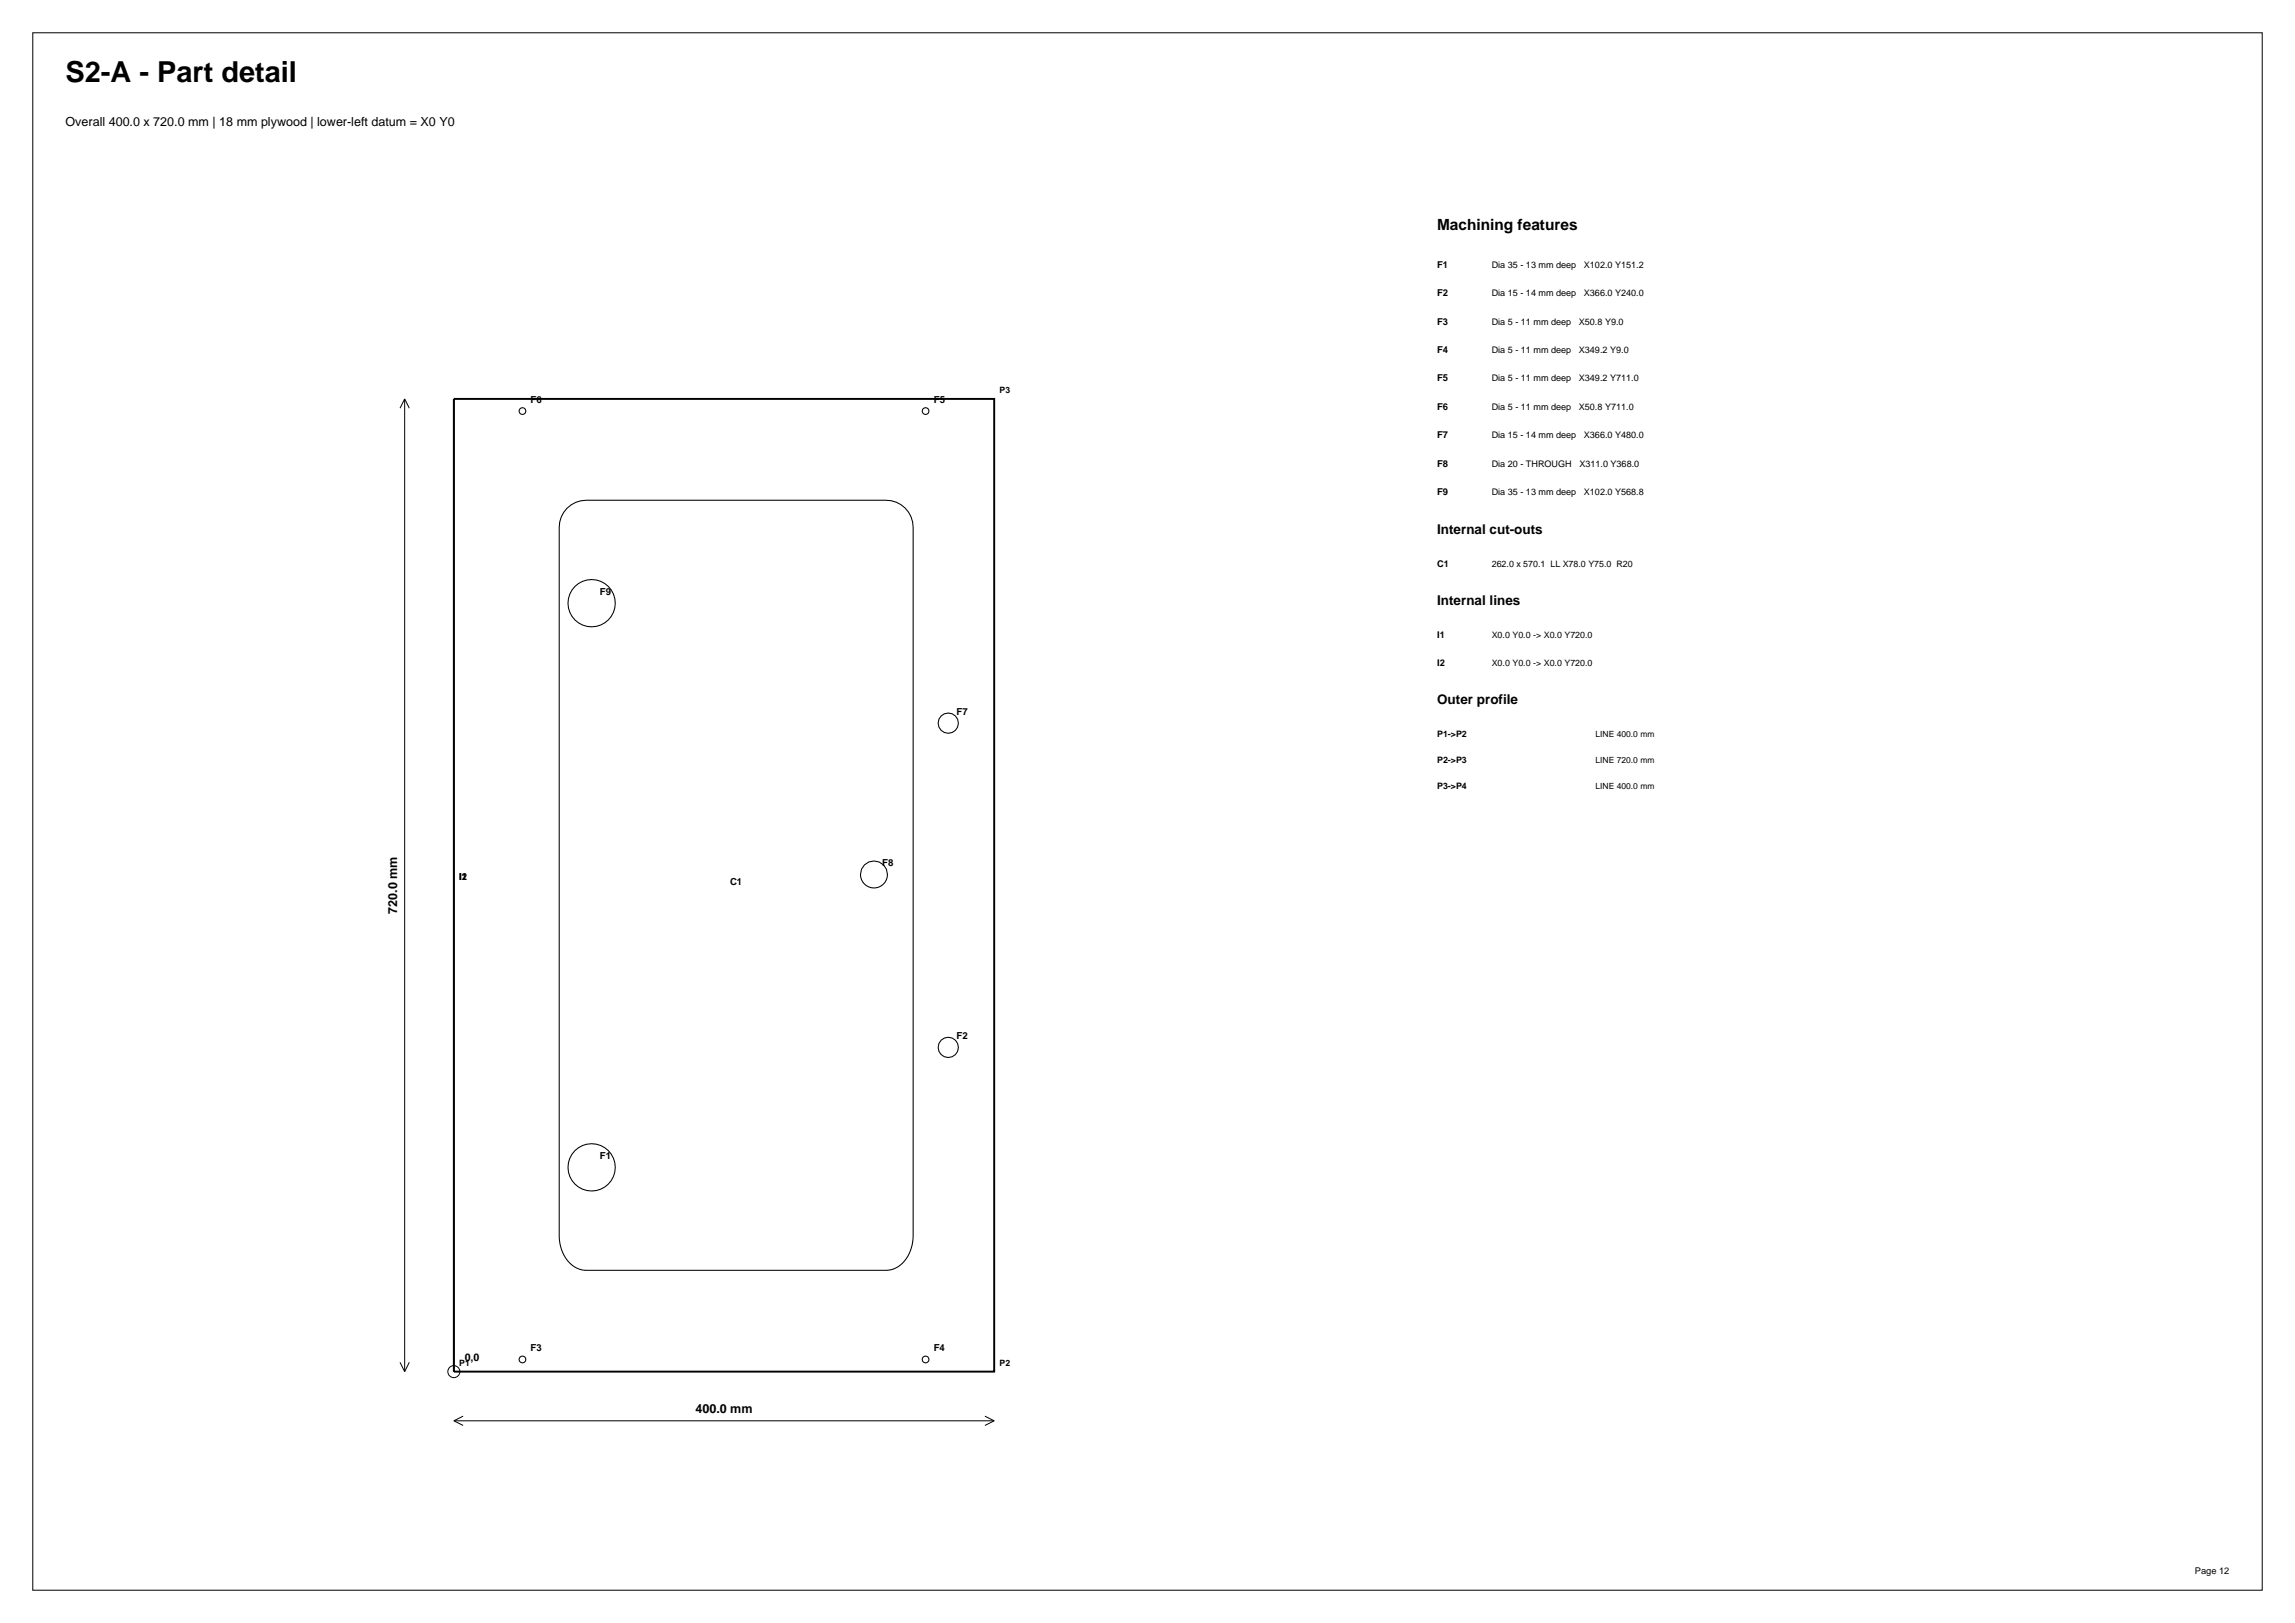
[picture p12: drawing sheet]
<svg xmlns="http://www.w3.org/2000/svg" width="420mm" height="297mm" viewBox="0 0 420 297" stroke-linecap="round" stroke-linejoin="round" font-family="sans-serif">
<defs><g id="words">
<text font-size="5.3" x="12" y="15">S2-A - Part detail</text>
<text font-size="2.8" x="263" y="42">Machining features</text>
<g font-size="2.5">
<text x="263" y="97.8">Internal cut-outs</text>
<text x="263" y="110.8">Internal lines</text>
<text x="263" y="128.8">Outer profile</text>
</g>
<g font-size="2.3">
<text x="12" y="23">Overall 400.0 x 720.0 mm | 18 mm plywood | lower-left datum = X0 Y0</text>
<text x="72.7" y="167.2" transform="rotate(-90 72.7 167.2)">720.0 mm</text>
<text x="127.3" y="258.6">400.0 mm</text>
</g>
<text font-size="1.9" x="85.1" y="249">0,0</text>
<g font-size="1.8">
<text x="97.1" y="73.7">F6</text>
<text x="170.9" y="73.7">F5</text>
<text x="109.8" y="108.9">F9</text>
<text x="175" y="130.8">F7</text>
<text x="84.1" y="161">I1</text>
<text x="84.5" y="161">2</text>
<text x="133.6" y="162">C1</text>
<text x="161.4" y="158.5">F8</text>
<text x="175" y="190.2">F2</text>
<text x="109.8" y="212.1">F1</text>
<text x="97.1" y="247.3">F3</text>
<text x="170.9" y="247.3">F4</text>
</g>
<g font-size="1.7">
<text x="263" y="49">F1</text>
<text x="273" y="49">Dia 35 - 13 mm deep</text>
<text x="289.9" y="49">X102.0 Y151.2</text>
<text x="263" y="54.2">F2</text>
<text x="263" y="59.4">F3</text>
<text x="273" y="54.2">Dia 15 - 14 mm deep</text>
<text x="273" y="59.4">Dia 5 - 11 mm deep</text>
<text x="288.9" y="59.4">X50.8 Y9.0</text>
<text x="289.9" y="54.2">X366.0 Y240.0</text>
<text x="263" y="64.6">F4</text>
<text x="273" y="64.6">Dia 5 - 11 mm deep</text>
<text x="288.9" y="64.6">X349.2 Y9.0</text>
<text x="263" y="69.8">F5</text>
<text x="273" y="69.8">Dia 5 - 11 mm deep</text>
<text x="288.9" y="69.8">X349.2 Y711.0</text>
<text x="263" y="75">F6</text>
<text x="273" y="75">Dia 5 - 11 mm deep</text>
<text x="288.9" y="75">X50.8 Y711.0</text>
<text x="263" y="80.2">F7</text>
<text x="273" y="80.2">Dia 15 - 14 mm deep</text>
<text x="289.9" y="80.2">X366.0 Y480.0</text>
<text x="263" y="85.4">F8</text>
<text x="273" y="85.4">Dia 20 - THROUGH</text>
<text x="289" y="85.4">X311.0 Y368.0</text>
<text x="263" y="90.6">F9</text>
<text x="273" y="90.6">Dia 35 - 13 mm deep</text>
<text x="289.9" y="90.6">X102.0 Y568.8</text>
<text x="263" y="103.8">C1</text>
<text x="263" y="116.8">I1</text>
<text x="263" y="121.8">I2</text>
<text x="401.7" y="288">Page 12</text>
</g>
<g font-size="1.6">
<text x="182.9" y="72">P3</text>
<text x="273" y="103.8">262.0 x 570.1 LL X78.0 Y75.0 R20</text>
<text x="273" y="116.8">X0.0 Y0.0 -&gt; X0.0 Y720.0</text>
<text x="273" y="121.8">X0.0 Y0.0 -&gt; X0.0 Y720.0</text>
<text x="263" y="134.8">P1-&gt;P2</text>
<text x="292" y="134.8">LINE 400.0 mm</text>
<text x="263" y="139.6">P2-&gt;P3</text>
<text x="292" y="139.6">LINE 720.0 mm</text>
<text x="263" y="144.4">P3-&gt;P4</text>
<text x="292" y="144.4">LINE 400.0 mm</text>
<text x="84.1" y="250">P1</text>
<text x="182.9" y="250">P2</text>
</g>
</g></defs>
<g fill="none" stroke="#000" stroke-width=".18">
<path d="M6 6h408v285h-408zM74.1 73v178M74.1 73l-.9 1.7M74.1 73l.8 1.7M73.2 249.3l.9 1.7M74.9 249.3l-.8 1.7M83.1 260h98.8M83.1 260l1.7 .9M84.8 259.2l-1.7 .8M180.2 259.2l1.7 .8M181.9 260l-1.7 .9"/>
<circle cx="83.1" cy="251" r="1.1"/>
</g>
<path d="M83.1 73h98.8v178h-98.8z" fill="none" stroke="#000" stroke-width=".35"/>
<g fill="none" stroke="#000" stroke-width=".19">
<path d="M83.1 73v178M103.8 93a4.9 4.9 0 0 1 3.5-1.5h54.8a4.9 4.9 0 0 1 5 5v129.9l-.4 2.3-.5 1-.6 1-.8 .7-.8 .6-1 .4-.8 .1-55.2-.1-1.2-.2-1.1-.7-1-1-.7-1.3-.5-1.5-.2-1.6v-129.6a4.9 4.9 0 0 1 1.5-3.5z"/>
<circle cx="95.6" cy="75.2" r=".62"/>
<circle cx="169.4" cy="75.2" r=".62"/>
<circle cx="108.3" cy="110.4" r="4.3"/>
<circle cx="173.5" cy="132.3" r="1.85"/>
<circle cx="159.9" cy="160" r="2.47"/>
<circle cx="173.5" cy="191.7" r="1.85"/>
<circle cx="108.3" cy="213.6" r="4.3"/>
<circle cx="95.6" cy="248.8" r=".62"/>
<circle cx="169.4" cy="248.8" r=".62"/>
</g>
<use href="#words"/>
</svg>
